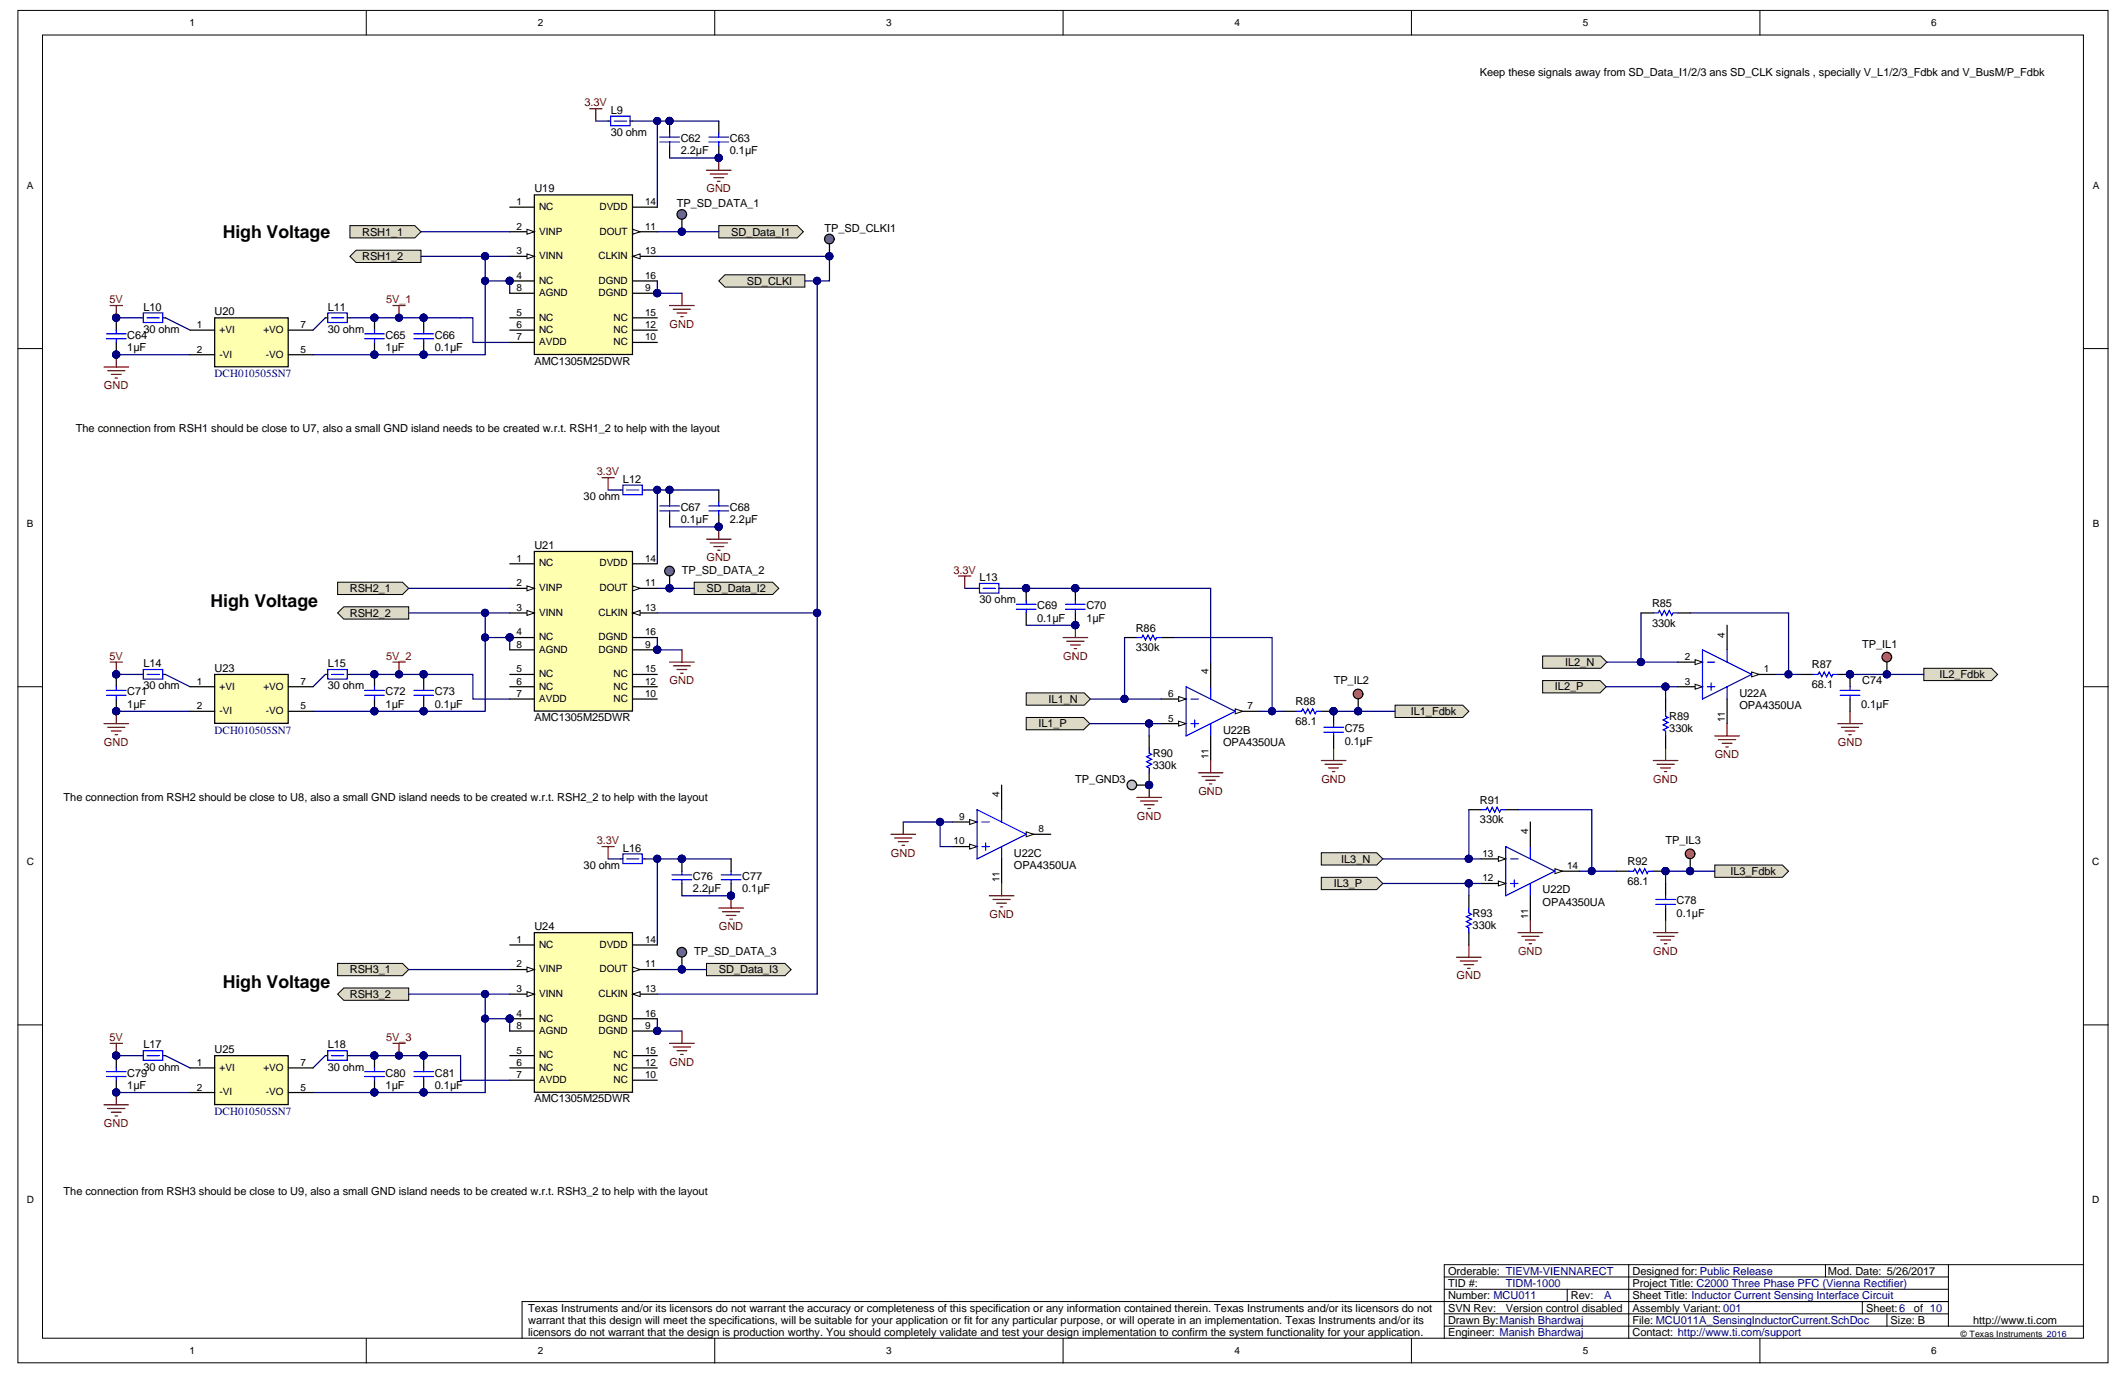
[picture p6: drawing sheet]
<svg xmlns="http://www.w3.org/2000/svg" width="432mm" height="279mm" viewBox="0 0 432 279" stroke-linecap="round" stroke-linejoin="round" font-family="sans-serif">
<defs><g id="words">
<g font-size="3.6">
<text x="45.2" y="48.3">High Voltage</text>
<text x="42.7" y="123.1">High Voltage</text>
<text x="45.2" y="200.5">High Voltage</text>
</g>
<g font-size="2.2">
<text x="300.3" y="15.4">Keep these signals away from SD_Data_I1/2/3 ans SD_CLK signals , specially V_L1/2/3_Fdbk and V_BusM/P_Fdbk</text>
<text x="123.9" y="23.1">L9</text>
<text x="123.9" y="27.6">30 ohm</text>
<text x="138.1" y="28.8">C62</text>
<text x="148.1" y="28.8">C63</text>
<text x="138.1" y="31.3">2.2µF</text>
<text x="148.1" y="31.3">0.1µF</text>
<text x="108.4" y="39.1">U19</text>
<text x="73.5" y="47.8">RSH1_1</text>
<text x="137.4" y="42.1">TP_SD_DATA_1</text>
<text x="148.4" y="47.8">SD_Data_I1</text>
<text x="167.3" y="47.1">TP_SD_CLKI1</text>
<text x="73.5" y="52.8">RSH1_2</text>
<text x="151.5" y="57.8">SD_CLKI</text>
<text x="29.1" y="63">L10</text>
<text x="43.5" y="64">U20</text>
<text x="66.5" y="63">L11</text>
<text x="25.8" y="71.3">1µF</text>
<text x="25.8" y="68.8">C64</text>
<text x="29.1" y="67.5">30 ohm</text>
<text x="66.5" y="67.5">30 ohm</text>
<text x="78.3" y="71.3">1µF</text>
<text x="78.3" y="68.8">C65</text>
<text x="88.2" y="71.3">0.1µF</text>
<text x="88.2" y="68.8">C66</text>
<text x="108.4" y="74">AMC1305M25DWR</text>
<text x="15.4" y="87.7">The connection from RSH1 should be close to U7, also a small GND island needs to be created w.r.t. RSH1_2 to help with the layout</text>
<text x="118.4" y="101.5">30 ohm</text>
<text x="126.4" y="98">L12</text>
<text x="138.1" y="106.2">0.1µF</text>
<text x="138.1" y="103.7">C67</text>
<text x="148.1" y="106.2">2.2µF</text>
<text x="148.1" y="103.7">C68</text>
<text x="108.4" y="111.5">U21</text>
<text x="138.4" y="116.4">TP_SD_DATA_2</text>
<text x="198.7" y="117.9">L13</text>
<text x="71" y="120.2">RSH2_1</text>
<text x="71" y="125.2">RSH2_2</text>
<text x="143.4" y="120.2">SD_Data_I2</text>
<text x="198.7" y="122.4">30 ohm</text>
<text x="210.5" y="123.7">C69</text>
<text x="220.4" y="123.7">C70</text>
<text x="335.2" y="123.2">R85</text>
<text x="210.5" y="126.2">0.1µF</text>
<text x="220.4" y="126.2">1µF</text>
<text x="230.5" y="128.2">R86</text>
<text x="335.2" y="127.2">330k</text>
<text x="377.9" y="131.4">TP_IL1</text>
<text x="29.1" y="135.4">L14</text>
<text x="43.5" y="136.4">U23</text>
<text x="66.5" y="135.4">L15</text>
<text x="230.5" y="132.2">330k</text>
<text x="317.6" y="135.1">IL2_N</text>
<text x="367.6" y="135.6">R87</text>
<text x="393.5" y="137.6">IL2_Fdbk</text>
<text x="25.8" y="143.6">1µF</text>
<text x="25.8" y="141.1">C71</text>
<text x="29.1" y="139.9">30 ohm</text>
<text x="66.5" y="139.9">30 ohm</text>
<text x="78.3" y="143.6">1µF</text>
<text x="78.3" y="141.1">C72</text>
<text x="88.2" y="143.6">0.1µF</text>
<text x="88.2" y="141.1">C73</text>
<text x="212.8" y="142.6">IL1_N</text>
<text x="262.9" y="143.1">R88</text>
<text x="270.6" y="138.9">TP_IL2</text>
<text x="315.5" y="140.1">IL2_P</text>
<text x="352.9" y="141.4">U22A</text>
<text x="352.9" y="143.9">OPA4350UA</text>
<text x="367.6" y="139.7">68.1</text>
<text x="377.6" y="143.6">0.1µF</text>
<text x="377.9" y="138.9">C74</text>
<text x="108.4" y="146.4">AMC1305M25DWR</text>
<text x="210.7" y="147.6">IL1_P</text>
<text x="248.2" y="148.9">U22B</text>
<text x="262.9" y="147.1">68.1</text>
<text x="272.9" y="148.6">C75</text>
<text x="286.3" y="145.1">IL1_Fdbk</text>
<text x="338.7" y="148.6">330k</text>
<text x="338.7" y="146.1">R89</text>
<text x="233.9" y="153.6">R90</text>
<text x="248.2" y="151.4">OPA4350UA</text>
<text x="272.9" y="151.1">0.1µF</text>
<text x="218.2" y="158.9">TP_GND3</text>
<text x="233.9" y="156.1">330k</text>
<text x="12.9" y="162.6">The connection from RSH2 should be close to U8, also a small GND island needs to be created w.r.t. RSH2_2 to help with the layout</text>
<text x="300.3" y="167.1">330k</text>
<text x="300.3" y="163.1">R91</text>
<text x="126.4" y="172.9">L16</text>
<text x="205.7" y="173.8">U22C</text>
<text x="338" y="171.3">TP_IL3</text>
<text x="118.4" y="176.3">30 ohm</text>
<text x="140.6" y="178.6">C76</text>
<text x="150.6" y="178.6">C77</text>
<text x="205.7" y="176.3">OPA4350UA</text>
<text x="272.1" y="175.1">IL3_N</text>
<text x="330.2" y="179.6">68.1</text>
<text x="330.2" y="175.6">R92</text>
<text x="351.1" y="177.6">IL3_Fdbk</text>
<text x="140.6" y="181.1">2.2µF</text>
<text x="150.6" y="181.1">0.1µF</text>
<text x="270.6" y="180.1">IL3_P</text>
<text x="313" y="181.3">U22D</text>
<text x="313" y="183.8">OPA4350UA</text>
<text x="340.2" y="183.6">C78</text>
<text x="108.4" y="188.8">U24</text>
<text x="298.8" y="188.5">330k</text>
<text x="298.8" y="186">R93</text>
<text x="340.2" y="186">0.1µF</text>
<text x="71" y="197.5">RSH3_1</text>
<text x="140.9" y="193.8">TP_SD_DATA_3</text>
<text x="145.9" y="197.5">SD_Data_I3</text>
<text x="71" y="202.5">RSH3_2</text>
<text x="29.1" y="212.8">L17</text>
<text x="43.5" y="213.7">U25</text>
<text x="66.5" y="212.8">L18</text>
<text x="25.8" y="221">1µF</text>
<text x="25.8" y="218.5">C79</text>
<text x="29.1" y="217.3">30 ohm</text>
<text x="66.5" y="217.3">30 ohm</text>
<text x="78.3" y="221">1µF</text>
<text x="78.3" y="218.5">C80</text>
<text x="88.2" y="221">0.1µF</text>
<text x="88.2" y="218.5">C81</text>
<text x="108.4" y="223.7">AMC1305M25DWR</text>
<text x="12.9" y="242.5">The connection from RSH3 should be close to U9, also a small GND island needs to be created w.r.t. RSH3_2 to help with the layout</text>
<text x="293.8" y="263.7">Number: MCU011</text>
<text x="293.8" y="261.2">TID #:</text>
<text x="293.8" y="258.7">Orderable: TIEVM-VIENNARECT</text>
<text x="318.8" y="263.7">Rev:</text>
<text x="331.2" y="263.7">Sheet Title: Inductor Current Sensing Interface Circuit</text>
<text x="331.2" y="261.2">Project Title: C2000 Three Phase PFC (Vienna Rectifier)</text>
<text x="331.2" y="258.7">Designed for: Public Release</text>
<text x="370.9" y="258.7">Mod. Date: 5/26/2017</text>
<text x="107.2" y="266.2">Texas Instruments and/or its licensors do not warrant the accuracy or completeness of this specification or any information contained therein. Texas Instruments and/or its licensors do not</text>
<text x="107.2" y="268.7">warrant that this design will meet the specifications, will be suitable for your application or fit for any particular purpose, or will operate in an implementation. Texas Instruments and/or its</text>
<text x="293.8" y="268.7">Drawn By:Manish Bhardwaj</text>
<text x="293.8" y="266.2">SVN Rev:</text>
<text x="305.5" y="266.2">Version control disabled</text>
<text x="331.2" y="268.7">File: MCU011A_SensingInductorCurrent.SchDoc</text>
<text x="331.2" y="266.2">Assembly Variant: 001</text>
<text x="378.6" y="266.2">Sheet:6</text>
<text x="383.6" y="268.7">Size: B</text>
<text x="388.4" y="266.2">of 10</text>
<text x="400.4" y="268.7">http://www.ti.com</text>
<text x="107.2" y="271.2">licensors do not warrant that the design is production worthy. You should completely validate and test your design implementation to confirm the system functionality for your application.</text>
<text x="293.8" y="271.2">Engineer: Manish Bhardwaj</text>
<text x="331.2" y="271.2">Contact: http://www.ti.com/support</text>
</g>
<g font-size="2.2" fill="#800000">
<text x="118.6" y="21.6">3.3V</text>
<text x="143.4" y="39.1">GND</text>
<text x="22.2" y="61.5">5V</text>
<text x="78.4" y="61.5">5V_1</text>
<text x="135.9" y="66.5">GND</text>
<text x="21.1" y="79">GND</text>
<text x="121.1" y="96.5">3.3V</text>
<text x="143.4" y="114">GND</text>
<text x="193.5" y="116.4">3.3V</text>
<text x="22.2" y="133.9">5V</text>
<text x="78.4" y="133.9">5V_2</text>
<text x="215.7" y="133.9">GND</text>
<text x="135.9" y="138.9">GND</text>
<text x="21.1" y="151.4">GND</text>
<text x="347.9" y="153.9">GND</text>
<text x="372.9" y="151.4">GND</text>
<text x="243.2" y="161.4">GND</text>
<text x="268.1" y="158.9">GND</text>
<text x="335.5" y="158.9">GND</text>
<text x="230.7" y="166.3">GND</text>
<text x="121.1" y="171.3">3.3V</text>
<text x="180.8" y="173.8">GND</text>
<text x="145.9" y="188.8">GND</text>
<text x="200.8" y="186.3">GND</text>
<text x="308" y="193.8">GND</text>
<text x="335.5" y="193.8">GND</text>
<text x="295.6" y="198.8">GND</text>
<text x="22.2" y="211.2">5V</text>
<text x="78.4" y="211.2">5V_3</text>
<text x="135.9" y="216.2">GND</text>
<text x="21.1" y="228.7">GND</text>
</g>
<g font-size="2.2" fill="#000080">
<text x="43.5" y="76.5">DCH010505SN7</text>
<text x="43.5" y="148.9">DCH010505SN7</text>
<text x="43.5" y="226.2">DCH010505SN7</text>
<text x="305.5" y="261.2">TIDM-1000</text>
<text x="325.5" y="263.7">A</text>
</g>
<g font-size="2">
<text x="38.4" y="5.3">1</text>
<text x="109.1" y="5.3">2</text>
<text x="179.8" y="5.3">3</text>
<text x="250.5" y="5.3">4</text>
<text x="321.2" y="5.3">5</text>
<text x="391.9" y="5.3">6</text>
<text x="5.5" y="38.3">A</text>
<text x="104.8" y="41.6">1</text>
<text x="130.9" y="41.6">14</text>
<text x="424.6" y="38.3">A</text>
<text x="104.8" y="46.6">2</text>
<text x="109.4" y="42.6">NC</text>
<text x="109.4" y="47.6">VINP</text>
<text x="121.7" y="47.6">DOUT</text>
<text x="121.7" y="42.6">DVDD</text>
<text x="130.9" y="46.6">11</text>
<text x="104.8" y="51.6">3</text>
<text x="109.4" y="52.6">VINN</text>
<text x="121.5" y="52.6">CLKIN</text>
<text x="130.9" y="51.6">13</text>
<text x="104.8" y="56.6">4</text>
<text x="104.8" y="59.1">8</text>
<text x="109.4" y="57.6">NC</text>
<text x="121.5" y="57.6">DGND</text>
<text x="130.9" y="59.1">9</text>
<text x="130.9" y="56.6">16</text>
<text x="104.8" y="64.1">5</text>
<text x="109.4" y="65.1">NC</text>
<text x="109.4" y="60.1">AGND</text>
<text x="121.5" y="60.1">DGND</text>
<text x="124.5" y="65.1">NC</text>
<text x="130.9" y="64.1">15</text>
<text x="40" y="66.6">1</text>
<text x="40" y="71.6">2</text>
<text x="44.6" y="67.6">+VI</text>
<text x="53.4" y="67.6">+VO</text>
<text x="61" y="71.6">5</text>
<text x="61" y="66.6">7</text>
<text x="104.8" y="66.6">6</text>
<text x="104.8" y="69.1">7</text>
<text x="109.4" y="67.6">NC</text>
<text x="109.4" y="70.1">AVDD</text>
<text x="124.5" y="70.1">NC</text>
<text x="124.5" y="67.6">NC</text>
<text x="130.9" y="69.1">10</text>
<text x="130.9" y="66.6">12</text>
<text x="44.6" y="72.6">-VI</text>
<text x="53.9" y="72.6">-VO</text>
<text x="5.5" y="106.9">B</text>
<text x="424.6" y="106.9">B</text>
<text x="104.8" y="114">1</text>
<text x="130.9" y="114">14</text>
<text x="104.8" y="119">2</text>
<text x="109.4" y="115">NC</text>
<text x="109.4" y="120">VINP</text>
<text x="121.7" y="120">DOUT</text>
<text x="121.7" y="115">DVDD</text>
<text x="130.9" y="119">11</text>
<text x="104.8" y="124">3</text>
<text x="109.4" y="125">VINN</text>
<text x="121.5" y="125">CLKIN</text>
<text x="130.9" y="124">13</text>
<text x="104.8" y="129">4</text>
<text x="104.8" y="131.5">8</text>
<text x="109.4" y="130">NC</text>
<text x="121.5" y="130">DGND</text>
<text x="130.9" y="131.5">9</text>
<text x="130.9" y="129">16</text>
<text x="350" y="129.4" transform="rotate(-90 350 129.4)">4</text>
<text x="104.8" y="136.4">5</text>
<text x="109.4" y="137.5">NC</text>
<text x="109.4" y="132.5">AGND</text>
<text x="121.5" y="132.5">DGND</text>
<text x="124.5" y="137.5">NC</text>
<text x="130.9" y="136.4">15</text>
<text x="245.2" y="136.9" transform="rotate(-90 245.2 136.9)">4</text>
<text x="341.9" y="134">2</text>
<text x="357.9" y="136.4">1</text>
<text x="40" y="138.9">1</text>
<text x="40" y="143.9">2</text>
<text x="44.6" y="140">+VI</text>
<text x="53.4" y="140">+VO</text>
<text x="61" y="143.9">5</text>
<text x="61" y="138.9">7</text>
<text x="104.8" y="138.9">6</text>
<text x="104.8" y="141.4">7</text>
<text x="109.4" y="140">NC</text>
<text x="109.4" y="142.5">AVDD</text>
<text x="124.5" y="142.5">NC</text>
<text x="124.5" y="140">NC</text>
<text x="130.9" y="141.4">10</text>
<text x="130.9" y="138.9">12</text>
<text x="237.1" y="141.4">6</text>
<text x="253.2" y="143.9">7</text>
<text x="341.9" y="138.9">3</text>
<text x="44.6" y="144.9">-VI</text>
<text x="53.9" y="144.9">-VO</text>
<text x="237.1" y="146.4">5</text>
<text x="350" y="146.6" transform="rotate(-90 350 146.6)">11</text>
<text x="245.2" y="154.1" transform="rotate(-90 245.2 154.1)">11</text>
<text x="202.8" y="161.8" transform="rotate(-90 202.8 161.8)">4</text>
<text x="194.6" y="166.4">9</text>
<text x="193.5" y="171.4">10</text>
<text x="210.7" y="168.9">8</text>
<text x="300.8" y="173.9">13</text>
<text x="310.1" y="169.3" transform="rotate(-90 310.1 169.3)">4</text>
<text x="5.4" y="175.5">C</text>
<text x="202.8" y="179" transform="rotate(-90 202.8 179)">11</text>
<text x="300.8" y="178.9">12</text>
<text x="318" y="176.4">14</text>
<text x="424.6" y="175.5">C</text>
<text x="104.8" y="191.3">1</text>
<text x="130.9" y="191.3">14</text>
<text x="310.1" y="186.5" transform="rotate(-90 310.1 186.5)">11</text>
<text x="104.8" y="196.3">2</text>
<text x="109.4" y="192.3">NC</text>
<text x="109.4" y="197.3">VINP</text>
<text x="121.7" y="197.3">DOUT</text>
<text x="121.7" y="192.3">DVDD</text>
<text x="130.9" y="196.3">11</text>
<text x="104.8" y="201.3">3</text>
<text x="109.4" y="202.3">VINN</text>
<text x="121.5" y="202.3">CLKIN</text>
<text x="130.9" y="201.3">13</text>
<text x="104.8" y="206.3">4</text>
<text x="104.8" y="208.8">8</text>
<text x="109.4" y="207.3">NC</text>
<text x="109.4" y="209.8">AGND</text>
<text x="121.5" y="209.8">DGND</text>
<text x="121.5" y="207.3">DGND</text>
<text x="130.9" y="208.8">9</text>
<text x="130.9" y="206.3">16</text>
<text x="104.8" y="213.8">5</text>
<text x="109.4" y="214.8">NC</text>
<text x="124.5" y="214.8">NC</text>
<text x="130.9" y="213.8">15</text>
<text x="40" y="216.3">1</text>
<text x="40" y="221.3">2</text>
<text x="44.6" y="217.3">+VI</text>
<text x="53.4" y="217.3">+VO</text>
<text x="61" y="221.3">5</text>
<text x="61" y="216.3">7</text>
<text x="104.8" y="216.3">6</text>
<text x="104.8" y="218.8">7</text>
<text x="109.4" y="217.3">NC</text>
<text x="109.4" y="219.8">AVDD</text>
<text x="124.5" y="219.8">NC</text>
<text x="124.5" y="217.3">NC</text>
<text x="130.9" y="218.8">10</text>
<text x="130.9" y="216.3">12</text>
<text x="44.6" y="222.3">-VI</text>
<text x="53.9" y="222.3">-VO</text>
<text x="5.4" y="244.1">D</text>
<text x="424.6" y="244.1">D</text>
<text x="38.4" y="274.8">1</text>
<text x="109.1" y="274.8">2</text>
<text x="179.8" y="274.8">3</text>
<text x="250.5" y="274.8">4</text>
<text x="321.2" y="274.8">5</text>
<text x="391.9" y="274.8">6</text>
</g>
<text font-size="1.8" x="397.8" y="271.3">© Texas Instruments 2016</text>
</g></defs>
<g fill="#fff" stroke="#000" stroke-width=".2">
<path d="M3.6 2.1h424.1v274.5h-424.1z"/>
<path d="M8.6 7.1h414.2v264.5h-414.2z"/>
</g>
<g fill="none" stroke="#000" stroke-width=".2">
<path d="M74.3 2.1v5M145 2.1v5M215.7 2.1v5M286.4 2.1v5M357.1 2.1v5M3.6 70.7h5M422.8 70.7h5M3.6 139.4h5M422.8 139.4h5M3.6 208h5M422.8 208h5M293.1 259.2h102.3"/>
<path d="M330.5 256.7h-37.4v14.9M370.4 256.7v2.5M395.4 256.7v12.4M422.8 256.7h-92.3v14.9M74.3 271.6v5M145 271.6v5M215.7 271.6v5M286.4 271.6v5M293.1 269.1h129.7M293.1 266.6h102.3M293.1 261.6h102.3M318 261.6v2.5"/>
<path d="M357.1 271.6v5M377.9 264.1v2.5M382.9 266.6v2.5M395.4 264.1h-289.5v7.5"/>
</g>
<path d="M235.7 146.9h5" fill="none" stroke="#000" stroke-width=".25"/>
<path d="M239.2 146.4l1.5 .5-1.5 .5z" fill="#fff"/>
<path d="M239.2 146.4l1.5 .5-1.5 .5z" fill="none" stroke="#000" stroke-width=".2"/>
<path d="M235.7 141.9h5" fill="none" stroke="#000" stroke-width=".25"/>
<path d="M239.2 141.4l1.5 .5-1.5 .5z" fill="#fff"/>
<path d="M239.2 141.4l1.5 .5-1.5 .5z" fill="none" stroke="#000" stroke-width=".2"/>
<path d="M250.6 144.4h5" fill="none" stroke="#000" stroke-width=".25"/>
<path d="M250.6 143.9l1.5 .5-1.5 .5z" fill="#fff"/>
<path d="M250.6 143.9l1.5 .5-1.5 .5z" fill="none" stroke="#000" stroke-width=".2"/>
<path d="M240.7 139.4l9.9 5-9.9 5zM245.7 139.4v2.5M241.7 141.9h1.5M241.7 146.9h1.5M242.4 146.1v1.5M245.7 146.9v2.5" fill="none" stroke="#00f" stroke-width=".25"/>
<path d="M245.7 134.4v5M245.7 149.4v4.9M300.5 179.3h5" fill="none" stroke="#000" stroke-width=".25"/>
<path d="M304 178.8l1.5 .5-1.5 .5z" fill="#fff"/>
<path d="M304 178.8l1.5 .5-1.5 .5z" fill="none" stroke="#000" stroke-width=".2"/>
<path d="M300.5 174.3h5" fill="none" stroke="#000" stroke-width=".25"/>
<path d="M304 173.8l1.5 .5-1.5 .5z" fill="#fff"/>
<path d="M304 173.8l1.5 .5-1.5 .5z" fill="none" stroke="#000" stroke-width=".2"/>
<path d="M315.5 176.8h5" fill="none" stroke="#000" stroke-width=".25"/>
<path d="M315.5 176.3l1.5 .5-1.5 .5z" fill="#fff"/>
<path d="M315.5 176.3l1.5 .5-1.5 .5z" fill="none" stroke="#000" stroke-width=".2"/>
<path d="M305.5 171.8l10 5-10 5zM306.5 174.3h1.5M306.5 179.3h1.5M307.3 178.5v1.5M310.5 171.8v2.5M310.5 179.3v2.5" fill="none" stroke="#00f" stroke-width=".25"/>
<path d="M355.4 136.9h5M310.5 166.8v5M310.5 181.8v5" fill="none" stroke="#000" stroke-width=".25"/>
<path d="M355.4 136.4l1.5 .5-1.5 .5z" fill="#fff"/>
<path d="M355.4 136.4l1.5 .5-1.5 .5z" fill="none" stroke="#000" stroke-width=".2"/>
<path d="M340.5 134.4h5" fill="none" stroke="#000" stroke-width=".25"/>
<path d="M344 133.9l1.5 .5-1.5 .5z" fill="#fff"/>
<path d="M344 133.9l1.5 .5-1.5 .5z" fill="none" stroke="#000" stroke-width=".2"/>
<path d="M340.5 139.4h5" fill="none" stroke="#000" stroke-width=".25"/>
<path d="M344 138.9l1.5 .5-1.5 .5z" fill="#fff"/>
<path d="M344 138.9l1.5 .5-1.5 .5z" fill="none" stroke="#000" stroke-width=".2"/>
<path d="M198.7 118.4h4v2h-4zM199.5 119.4h2.5M345.5 131.9l9.9 5-9.9 5zM346.5 134.4h1.5M346.5 139.4h1.5M347.2 138.6v1.5M350.4 131.9v2.5M350.4 139.4v2.5" fill="none" stroke="#00f" stroke-width=".25"/>
<path d="M198.3 119.4h.4M202.7 119.4h.5M350.4 126.9v5M350.4 141.9v5" fill="none" stroke="#000" stroke-width=".25"/>
<path d="M194.5 116.9h2.5M195.8 116.9v2.5M215.7 129.4h5M216.5 130.1h3.5M217.2 130.9h2M218 131.6h.5M218.2 126.9v2.5" fill="none" stroke="#800000" stroke-width=".25"/>
<circle cx="218.2" cy="126.9" r=".72" fill="#000080" stroke="#000080" stroke-width=".2"/>
<g fill="#dcd9c7" stroke="#000" stroke-width=".2">
<path d="M208.2 140.6h11.8l1.3 1.3-1.3 1.2h-11.8z" fill-rule="evenodd"/>
<path d="M208.2 145.6h11.7l1.2 1.3-1.2 1.2h-11.7z" fill-rule="evenodd"/>
</g>
<path d="M208.2 126.9h10M228.2 129.4v12.5M238.2 129.4h19.9v15h-2.5M233.2 146.9v2.5M258.1 144.4h2.5" fill="none" stroke="#000080" stroke-width=".25"/>
<g fill="#000080" stroke="#000080" stroke-width=".2">
<circle cx="218.2" cy="126.9" r=".72"/>
<circle cx="258.1" cy="144.3" r=".72"/>
<circle cx="233.2" cy="146.8" r=".72"/>
<circle cx="228.2" cy="141.8" r=".72"/>
<circle cx="233.2" cy="159.3" r=".72"/>
</g>
<g fill="none" stroke="#800000" stroke-width=".25">
<path d="M233.2 159.3v2.5M243.2 156.8h5M243.9 157.6h3.5M244.7 158.3h2M245.4 159.1h.5M245.7 154.3v2.5M268.1 154.3h5M268.9 155.1h3.5M269.6 155.8h2M270.4 156.6h.5M270.6 151.8v2.5M230.7 161.8h5"/>
<path d="M231.4 162.6h3.5M232.2 163.3h2M232.9 164.1h.5"/>
</g>
<path d="M283.1 143.1h13.7l1.3 1.3-1.3 1.2h-13.7z" fill-rule="evenodd" fill="#dcd9c7" stroke="#000" stroke-width=".2"/>
<path d="M270.6 144.4h12.5" fill="none" stroke="#000080" stroke-width=".25"/>
<g fill="#000080" stroke="#000080" stroke-width=".2">
<circle cx="270.6" cy="144.3" r=".72"/>
<circle cx="275.6" cy="144.3" r=".72"/>
</g>
<g fill="#dcd9c7" stroke="#000" stroke-width=".2">
<path d="M313 133.1h11.8l1.2 1.3-1.2 1.2h-11.8z" fill-rule="evenodd"/>
<path d="M313 138.1h11.7l1.2 1.3-1.2 1.2h-11.7z" fill-rule="evenodd"/>
</g>
<path d="M333 124.4v10M338 139.4v2.5M343 124.4h19.9v12.5h-2.5M362.9 136.9h2.5" fill="none" stroke="#000080" stroke-width=".25"/>
<g fill="#000080" stroke="#000080" stroke-width=".2">
<circle cx="333" cy="134.4" r=".72"/>
<circle cx="362.9" cy="136.8" r=".72"/>
<circle cx="337.9" cy="139.3" r=".72"/>
</g>
<g fill="none" stroke="#800000" stroke-width=".25">
<path d="M335.5 154.3h5M336.2 155.1h3.5M337 155.8h2M337.7 156.6h.5M338 151.8v2.5M348 149.4h4.9M348.7 150.1h3.5M349.5 150.8h1.9M350.2 151.6h.5M350.4 146.9v2.5M372.9 146.9h5M373.7 147.6h3.4"/>
<path d="M374.4 148.4h2M375.1 149.1h.5M375.4 144.4v2.5"/>
</g>
<path d="M390.4 135.6h13.7l1.2 1.3-1.2 1.2h-13.7z" fill-rule="evenodd" fill="#dcd9c7" stroke="#000" stroke-width=".2"/>
<path d="M375.4 136.9h15" fill="none" stroke="#000080" stroke-width=".25"/>
<g fill="#000080" stroke="#000080" stroke-width=".2">
<circle cx="375.4" cy="136.8" r=".72"/>
<circle cx="382.9" cy="136.8" r=".72"/>
</g>
<g fill="#dcd9c7" stroke="#000" stroke-width=".2">
<path d="M268.1 173.1h11.2l1.3 1.2-1.3 1.3h-11.2z" fill-rule="evenodd"/>
<path d="M268.1 178h11.2l1.3 1.3-1.3 1.2h-11.2z" fill-rule="evenodd"/>
<path d="M348 175.6h13.7l1.2 1.2-1.2 1.2h-13.7z" fill-rule="evenodd"/>
</g>
<path d="M298.1 164.3v10M298.1 179.3v2.5M308 164.3h15v12.5h-2.5M323 176.8h5M348 176.8h-10v2.5" fill="none" stroke="#000080" stroke-width=".25"/>
<g fill="#000080" stroke="#000080" stroke-width=".2">
<circle cx="298" cy="174.3" r=".72"/>
<circle cx="298" cy="179.3" r=".72"/>
<circle cx="323" cy="176.8" r=".72"/>
<circle cx="337.9" cy="176.8" r=".72"/>
<circle cx="342.9" cy="176.8" r=".72"/>
</g>
<path d="M308 189.3h5M308.8 190h3.5M309.5 190.8h2M310.3 191.5h.5M310.5 186.8v2.5M335.5 189.3h5M336.2 190h3.5M337 190.8h2M337.7 191.5h.5M338 186.8v2.5" fill="none" stroke="#800000" stroke-width=".25"/>
<path d="M208.2 169.3h5" fill="none" stroke="#000" stroke-width=".25"/>
<path d="M208.2 168.8l1.5 .5-1.5 .5z" fill="#fff"/>
<path d="M208.2 168.8l1.5 .5-1.5 .5z" fill="none" stroke="#000" stroke-width=".2"/>
<path d="M193.3 166.8h5" fill="none" stroke="#000" stroke-width=".25"/>
<path d="M196.8 166.3l1.5 .5-1.5 .5z" fill="#fff"/>
<path d="M196.8 166.3l1.5 .5-1.5 .5z" fill="none" stroke="#000" stroke-width=".2"/>
<path d="M193.3 171.8h5" fill="none" stroke="#000" stroke-width=".25"/>
<path d="M196.8 171.3l1.5 .5-1.5 .5z" fill="#fff"/>
<path d="M196.8 171.3l1.5 .5-1.5 .5z" fill="none" stroke="#000" stroke-width=".2"/>
<g fill="none" stroke="#00f" stroke-width=".25">
<path d="M143.9 28.8h4M143.9 27.8h4M145.9 27.1v.7M145.9 28.8v.8M21.6 67.7h4M21.6 68.7h4M23.6 67v.7M23.6 68.7v.8M29.1 63.5h3.9v2h-3.9zM29.8 64.5h2.5M66.5 63.5h4v2h-4zM67.3 64.5h2.5"/>
<path d="M74 67.7h4M74 68.7h4M76 67v.7M76 68.7v.8M198.3 164.3l9.9 5-9.9 5zM199.2 166.8h1.5M199.2 171.8h1.5M200 171.1v1.5M203.2 164.3v2.5M203.2 171.8v2.5"/>
</g>
<path d="M145.9 24.6v2.5M145.9 29.6v2.5M23.6 64.5v2.5M23.6 69.5v2.5M28.6 64.5h.5M33.1 64.5h.5M66 64.5h.5M70.5 64.5h.5M76 64.5v2.5M76 69.5v2.5M203.2 159.3v5M203.2 174.3v5" fill="none" stroke="#000" stroke-width=".25"/>
<g fill="none" stroke="#800000" stroke-width=".25">
<path d="M119.7 22.1h2.5M120.9 22.1v2.5M143.4 34.6h4.9M144.1 35.3h3.5M144.9 36.1h2M145.6 36.8h.5M145.9 32.1v2.5M138.4 59.5v2.5M21.1 74.5h5M21.8 75.2h3.5M22.3 62h2.5M22.6 76h2"/>
<path d="M23.3 76.7h.5M23.6 62v2.5M23.6 72v2.5M135.9 62h5M136.6 62.8h3.5M137.4 63.5h2M138.1 64.3h.5M180.8 169.3h5M181.5 170.1h3.5M182.3 170.8h2M183 171.6h.5M183.3 166.8v2.5"/>
<path d="M203.2 179.3v2.5M200.7 181.8h5M201.5 182.5h3.5M202.2 183.3h2M203 184h.5M295.6 194.3h4.9M296.3 195h3.5M297.1 195.8h2M297.8 196.5h.5M298.1 191.8v2.5"/>
</g>
<path d="M23.6 72h15M23.6 64.5h5M33.6 64.5l5 2.5M63.5 72h12.5M66 64.5l-2.5 2.5M71 64.5h5M195.8 119.4h2.5M203.2 119.4h42.5v15M183.3 166.8h10M190.8 166.8v5h2.5" fill="none" stroke="#000080" stroke-width=".25"/>
<g fill="#000080" stroke="#000080" stroke-width=".2">
<circle cx="190.7" cy="166.8" r=".72"/>
<circle cx="208.2" cy="119.4" r=".72"/>
<circle cx="218.2" cy="119.4" r=".72"/>
<circle cx="145.8" cy="32" r=".72"/>
<circle cx="76" cy="64.5" r=".72"/>
<circle cx="76" cy="72" r=".72"/>
<circle cx="23.6" cy="64.5" r=".72"/>
<circle cx="23.6" cy="72" r=".72"/>
</g>
<g fill="#dcd9c7" stroke="#000" stroke-width=".2">
<path d="M71 45.8h13.2l1.2 1.2-1.2 1.3h-13.2z" fill-rule="evenodd"/>
<path d="M72.2 50.8h13.2v2.5h-13.2l-1.2-1.3z" fill-rule="evenodd"/>
</g>
<path d="M86 64.5v2.5M86 69.5v2.5" fill="none" stroke="#000" stroke-width=".25"/>
<g fill="#000080" stroke="#000080" stroke-width=".2">
<circle cx="85.9" cy="64.5" r=".72"/>
<circle cx="85.9" cy="72" r=".72"/>
</g>
<path d="M84 67.7h4M84 68.7h4M86 67v.7M86 68.7v.8" fill="none" stroke="#00f" stroke-width=".25"/>
<path d="M145.9 45.8h15.9l1.2 1.2-1.2 1.3h-15.9z" fill-rule="evenodd" fill="#dcd9c7" stroke="#000" stroke-width=".2"/>
<path d="M133.4 47h12.5" fill="none" stroke="#000080" stroke-width=".25"/>
<circle cx="138.3" cy="47" r=".72" fill="#000080" stroke="#000080" stroke-width=".2"/>
<path d="M147.1 55.8h16.2v2.5h-16.2l-1.2-1.3z" fill-rule="evenodd" fill="#dcd9c7" stroke="#000" stroke-width=".2"/>
<path d="M123.4 24.6h.5M127.9 24.6h.5M135.9 99.4v2.5M135.9 104.4v2.5M23.6 136.9v2.5M28.6 136.9h.5M33.1 136.9h.5M66 136.9h.5M70.5 136.9h.5M76 136.9v2.5M23.6 141.9v2.5M76 141.9v2.5" fill="none" stroke="#000" stroke-width=".25"/>
<g fill="none" stroke="#00f" stroke-width=".25">
<path d="M123.9 23.6h3.9v1.9h-3.9zM124.6 24.6h2.5M133.9 103.7h4M133.9 102.7h4M135.9 101.9v.8M135.9 103.7v.7M23.6 139.4v.7M29.1 135.9h3.9v1.9h-3.9zM29.8 136.9h2.5M66.5 135.9h4v1.9h-4zM67.3 136.9h2.5M76 139.4v.7"/>
<path d="M21.6 140.1h4M21.6 141.1h4M23.6 141.1v.8M74 140.1h4M74 141.1h4M76 141.1v.8"/>
</g>
<g fill="none" stroke="#800000" stroke-width=".25">
<path d="M122.2 96.9h2.4M123.4 96.9v2.5M143.4 109.4h4.9M144.1 110.2h3.5M144.9 110.9h2M145.6 111.7h.5M145.9 106.9v2.5M22.3 134.4h2.5M23.6 134.4v2.5M135.9 134.4h5M136.6 135.1h3.5M137.4 135.9h2"/>
<path d="M138.1 136.6h.5M138.4 131.9v2.5M21.1 146.9h5M21.8 147.6h3.5M22.6 148.4h2M23.3 149.1h.5M23.6 144.4v2.5"/>
</g>
<g fill="#000080" stroke="#000080" stroke-width=".2">
<circle cx="135.8" cy="99.4" r=".72"/>
<circle cx="145.8" cy="106.9" r=".72"/>
<circle cx="133.4" cy="99.4" r=".72"/>
<circle cx="76" cy="136.8" r=".72"/>
<circle cx="76" cy="144.3" r=".72"/>
<circle cx="23.6" cy="136.8" r=".72"/>
<circle cx="23.6" cy="144.3" r=".72"/>
</g>
<path d="M145.9 99.4h-12.5v15M33.6 136.9l5 2.5M66 136.9l-2.5 2.5M71 136.9h5M23.6 144.4h15M63.5 144.4h12.5" fill="none" stroke="#000080" stroke-width=".25"/>
<g fill="#dcd9c7" stroke="#000" stroke-width=".2">
<path d="M68.5 118.2h13.2l1.2 1.2-1.2 1.3h-13.2z" fill-rule="evenodd"/>
<path d="M69.8 123.1h13.1v2.5h-13.1l-1.3-1.2z" fill-rule="evenodd"/>
</g>
<path d="M86 136.9v2.5M86 141.9v2.5" fill="none" stroke="#000" stroke-width=".25"/>
<g fill="#000080" stroke="#000080" stroke-width=".2">
<circle cx="85.9" cy="136.8" r=".72"/>
<circle cx="85.9" cy="144.3" r=".72"/>
</g>
<path d="M86 139.4v.7M84 140.1h4M84 141.1h4M86 141.1v.8" fill="none" stroke="#00f" stroke-width=".25"/>
<path d="M140.9 118.2h15.9l1.2 1.2-1.2 1.3h-15.9z" fill-rule="evenodd" fill="#dcd9c7" stroke="#000" stroke-width=".2"/>
<path d="M123.4 99.4h2.5M133.4 119.4h7.5M23.6 214.2h5M33.6 214.2l5 2.5M66 214.2l-2.5 2.5M71 214.2h5M23.6 221.7h15M63.5 221.7h12.5" fill="none" stroke="#000080" stroke-width=".25"/>
<g fill="#000080" stroke="#000080" stroke-width=".2">
<circle cx="135.8" cy="119.4" r=".72"/>
<circle cx="148.3" cy="181.8" r=".72"/>
<circle cx="76" cy="214.2" r=".72"/>
<circle cx="76" cy="221.7" r=".72"/>
<circle cx="23.6" cy="214.2" r=".72"/>
<circle cx="23.6" cy="221.7" r=".72"/>
</g>
<path d="M125.9 99.4h.5M130.4 99.4h.5M148.3 174.3v2.5M148.3 179.3v2.5M23.6 214.2v2.5M23.6 219.2v2.5M28.6 214.2h.5M33.1 214.2h.5M66 214.2h.5M70.5 214.2h.5M76 214.2v2.5M76 219.2v2.5" fill="none" stroke="#000" stroke-width=".25"/>
<g fill="none" stroke="#00f" stroke-width=".25">
<path d="M126.4 98.4h3.9v2h-3.9zM127.1 99.4h2.5M146.4 178.5h3.9M146.4 177.6h3.9M148.3 176.8v.8M148.3 178.5v.8M21.6 217.5h4M21.6 218.5h4M23.6 216.7v.8M23.6 218.5v.7M29.1 213.2h3.9v2h-3.9zM29.8 214.2h2.5"/>
<path d="M66.5 213.2h4v2h-4zM67.3 214.2h2.5M74 217.5h4M74 218.5h4M76 216.7v.8M76 218.5v.7"/>
</g>
<g fill="none" stroke="#800000" stroke-width=".25">
<path d="M122.2 171.8h2.4M123.4 171.8v2.5M145.9 184.3h4.9M146.6 185h3.5M147.4 185.8h1.9M148.1 186.5h.5M148.3 181.8v2.5M22.3 211.7h2.5M23.6 211.7v2.5M135.9 211.7h5M136.6 212.5h3.5M137.4 213.2h2"/>
<path d="M138.1 214h.5M138.4 209.2v2.5M21.1 224.2h5M21.8 225h3.5M22.6 225.7h2M23.3 226.5h.5M23.6 221.7v2.5"/>
</g>
<g fill="#dcd9c7" stroke="#000" stroke-width=".2">
<path d="M68.5 195.5h13.2l1.2 1.3-1.2 1.2h-13.2z" fill-rule="evenodd"/>
<path d="M69.8 200.5h13.1v2.5h-13.1l-1.3-1.2z" fill-rule="evenodd"/>
</g>
<path d="M86 214.2v2.5M86 219.2v2.5" fill="none" stroke="#000" stroke-width=".25"/>
<g fill="#000080" stroke="#000080" stroke-width=".2">
<circle cx="85.9" cy="214.2" r=".72"/>
<circle cx="85.9" cy="221.7" r=".72"/>
</g>
<path d="M84 217.5h4M84 218.5h4M86 216.7v.8M86 218.5v.7" fill="none" stroke="#00f" stroke-width=".25"/>
<path d="M143.4 195.5h15.9l1.2 1.3-1.2 1.2h-15.9z" fill-rule="evenodd" fill="#dcd9c7" stroke="#000" stroke-width=".2"/>
<g fill="none" stroke="#000080" stroke-width=".25">
<path d="M120.9 24.6h2.5M128.4 24.6h5M135.9 32.1h10M145.9 24.6h-12.5v17.4M85.4 47h18M85.4 52h18M98.4 52v5h5v2.5M98.4 57v15h-22.4M133.4 52h34.9v5h-2.5v67.4M133.4 57v2.5h5M76 64.5h20v5h7.4M130.9 99.4h2.5"/>
<path d="M82.9 119.4h20.5M135.9 106.9h10M76 136.9h20v5h7.4M82.9 124.4h20.5M98.4 124.4v20h-22.4M98.4 129.4h5v2.5M133.4 124.4h32.4M133.4 129.4v2.5h5M165.8 124.4v77.4h-32.4M123.4 174.3h2.5M130.9 174.3h2.5v17.5M133.4 174.3h14.9"/>
<path d="M82.9 196.8h20.5M133.4 196.8h10M138.4 181.8h9.9M76 214.2h17.5v5h9.9M82.9 201.8h20.5M98.4 201.8v19.9h-22.4M98.4 206.7h5v2.5M133.4 206.7v2.5h5"/>
</g>
<g fill="#000080" stroke="#000080" stroke-width=".2">
<circle cx="138.3" cy="196.7" r=".72"/>
<circle cx="165.8" cy="124.4" r=".72"/>
<circle cx="168.3" cy="52" r=".72"/>
<circle cx="165.8" cy="57" r=".72"/>
<circle cx="135.8" cy="24.5" r=".72"/>
<circle cx="145.8" cy="106.9" r=".72"/>
<circle cx="138.3" cy="174.3" r=".72"/>
<circle cx="133.4" cy="59.5" r=".72"/>
<circle cx="103.4" cy="57" r=".72"/>
<circle cx="76" cy="64.5" r=".72"/>
<circle cx="81" cy="64.5" r=".72"/>
<circle cx="85.9" cy="64.5" r=".72"/>
<circle cx="76" cy="72" r=".72"/>
<circle cx="85.9" cy="72" r=".72"/>
<circle cx="98.4" cy="57" r=".72"/>
<circle cx="98.4" cy="52" r=".72"/>
<circle cx="133.4" cy="24.5" r=".72"/>
<circle cx="145.8" cy="32" r=".72"/>
<circle cx="76" cy="136.8" r=".72"/>
<circle cx="81" cy="136.8" r=".72"/>
<circle cx="85.9" cy="136.8" r=".72"/>
<circle cx="76" cy="144.3" r=".72"/>
<circle cx="85.9" cy="144.3" r=".72"/>
<circle cx="98.4" cy="124.4" r=".72"/>
<circle cx="98.4" cy="129.4" r=".72"/>
<circle cx="103.4" cy="129.4" r=".72"/>
<circle cx="133.4" cy="131.9" r=".72"/>
<circle cx="133.4" cy="99.4" r=".72"/>
<circle cx="133.4" cy="174.3" r=".72"/>
<circle cx="148.3" cy="181.8" r=".72"/>
<circle cx="133.4" cy="209.2" r=".72"/>
<circle cx="76" cy="214.2" r=".72"/>
<circle cx="81" cy="214.2" r=".72"/>
<circle cx="85.9" cy="214.2" r=".72"/>
<circle cx="76" cy="221.7" r=".72"/>
<circle cx="85.9" cy="221.7" r=".72"/>
<circle cx="98.4" cy="201.7" r=".72"/>
<circle cx="98.4" cy="206.7" r=".72"/>
<circle cx="103.4" cy="206.7" r=".72"/>
</g>
<path d="M135.9 24.6v2.5M135.9 29.6v2.5M145.9 99.4v2.5M145.9 104.4v2.5M125.9 174.3h.5M130.4 174.3h.5M138.4 174.3v2.5M138.4 179.3v2.5" fill="none" stroke="#000" stroke-width=".25"/>
<g fill="none" stroke="#00f" stroke-width=".25">
<path d="M133.9 27.8h4M133.9 28.8h4M135.9 27.1v.7M135.9 28.8v.8M143.9 102.7h4M143.9 103.7h4M145.9 101.9v.8M145.9 103.7v.7M126.4 173.3h3.9v2h-3.9zM127.1 174.3h2.5M136.4 177.6h4M136.4 178.5h4"/>
<path d="M138.4 176.8v.8M138.4 178.5v.8"/>
</g>
<path d="M43.6 64.5h14.9v9.9h-14.9z" fill="#ffffb0" stroke="#000" stroke-width=".25"/>
<path d="M38.6 67h5M38.6 72h5M58.5 67h5M58.5 72h5" fill="none" stroke="#000" stroke-width=".25"/>
<path d="M23.6 136.9h5M325.9 139.4h14.6M326 134.4h14.5M221.1 146.9h14.6M221.3 141.9h14.4" fill="none" stroke="#000080" stroke-width=".25"/>
<g fill="#000080" stroke="#000080" stroke-width=".2">
<circle cx="228.2" cy="141.8" r=".72"/>
<circle cx="233.2" cy="146.8" r=".72"/>
<circle cx="333" cy="134.4" r=".72"/>
<circle cx="337.9" cy="139.3" r=".72"/>
<circle cx="23.6" cy="136.8" r=".72"/>
</g>
<path d="M43.6 136.9h14.9v9.9h-14.9z" fill="#ffffb0" stroke="#000" stroke-width=".25"/>
<path d="M38.6 139.4h5M58.5 139.4h5M38.6 144.4h5M58.5 144.4h5" fill="none" stroke="#000" stroke-width=".25"/>
<path d="M43.6 214.2h14.9v10h-14.9z" fill="#ffffb0" stroke="#000" stroke-width=".25"/>
<g fill="none" stroke="#000" stroke-width=".25">
<path d="M218.2 119.4v2.5M218.2 124.4v2.5M228.2 129.4h2.5M235.7 129.4h2.5M333 124.4h2.5M340.5 124.4h2.5M233.2 149.4v2.4M233.2 156.8v2.5M338 141.9v2.5M338 149.4v2.4M298.1 164.3h2.4M305.5 164.3h2.5"/>
<path d="M298.1 181.8v2.5M298.1 189.3v2.5M38.6 216.7h5M58.5 216.7h5M38.6 221.7h5M58.5 221.7h5"/>
</g>
<path d="M216.2 122.6h4M216.2 123.6h4M218.2 121.9v.7M218.2 123.6v.8M230.7 129.4h1l.2-.5 .5 1 .5-1 .5 1 .5-1 .5 1 .3-.5h1M335.5 124.4h1l.2-.5 .5 1 .5-1 .5 1 .5-1 .5 1 .3-.5h1M233.2 151.8v1l.5 .3-1 .5 1 .5-1 .5 1 .5-1 .5 .5 .2v1M338 144.4v1l.5 .2-1 .5 1 .5-1 .5 1 .5-1 .5 .5 .3v1M300.5 164.3h1l.3-.5 .5 1 .5-1 .5 1 .5-1 .5 1 .2-.5h1M298.1 184.3v1l.5 .2-1 .5 1 .5-1 .5 1 .5-1 .5 .5 .3v1" fill="none" stroke="#00f" stroke-width=".25"/>
<g fill="#000080" stroke="#000080" stroke-width=".2">
<circle cx="233.2" cy="159.3" r=".72"/>
<circle cx="218.2" cy="119.4" r=".72"/>
<circle cx="218.2" cy="126.9" r=".72"/>
</g>
<circle cx="275.6" cy="140.8" r=".97" fill="#fd8300" stroke="#000" stroke-width=".25"/>
<path d="M275.6 141.9v2.5" fill="none" stroke="#000" stroke-width=".25"/>
<circle cx="275.6" cy="144.3" r=".72" fill="#000080" stroke="#000080" stroke-width=".2"/>
<circle cx="382.9" cy="133.4" r=".97" fill="#fd8300" stroke="#000" stroke-width=".25"/>
<path d="M382.9 134.4v2.5" fill="none" stroke="#000" stroke-width=".25"/>
<circle cx="382.9" cy="136.8" r=".72" fill="#000080" stroke="#000080" stroke-width=".2"/>
<circle cx="342.9" cy="173.3" r=".97" fill="#fd8300" stroke="#000" stroke-width=".25"/>
<path d="M343 174.3v2.5" fill="none" stroke="#000" stroke-width=".25"/>
<circle cx="342.9" cy="176.8" r=".72" fill="#000080" stroke="#000080" stroke-width=".2"/>
<circle cx="168.3" cy="48.5" r=".97" fill="#8c5691" stroke="#000" stroke-width=".25"/>
<path d="M168.3 49.5v2.5" fill="none" stroke="#000" stroke-width=".25"/>
<circle cx="168.3" cy="52" r=".72" fill="#000080" stroke="#000080" stroke-width=".2"/>
<circle cx="138.3" cy="43.5" r=".97" fill="#8c5691" stroke="#000" stroke-width=".25"/>
<path d="M138.4 44.5v2.5" fill="none" stroke="#000" stroke-width=".25"/>
<circle cx="138.3" cy="47" r=".72" fill="#000080" stroke="#000080" stroke-width=".2"/>
<circle cx="135.8" cy="115.9" r=".97" fill="#8c5691" stroke="#000" stroke-width=".25"/>
<path d="M135.9 116.9v2.5" fill="none" stroke="#000" stroke-width=".25"/>
<circle cx="135.8" cy="119.4" r=".72" fill="#000080" stroke="#000080" stroke-width=".2"/>
<circle cx="138.3" cy="193.2" r=".97" fill="#8c5691" stroke="#000" stroke-width=".25"/>
<path d="M138.4 194.3v2.5" fill="none" stroke="#000" stroke-width=".25"/>
<circle cx="138.3" cy="196.7" r=".72" fill="#000080" stroke="#000080" stroke-width=".2"/>
<circle cx="229.7" cy="159.3" r=".97" fill="#c0c0c0" stroke="#000" stroke-width=".25"/>
<path d="M208.2 119.4v2.5M208.2 124.4v2.5M375.4 136.9v2.5M230.7 159.3h2.5M270.6 144.4v2.5M270.6 149.4v2.4M375.4 141.9v2.5M338 179.3v2.5M338 184.3v2.5" fill="none" stroke="#000" stroke-width=".25"/>
<g fill="#000080" stroke="#000080" stroke-width=".2">
<circle cx="233.2" cy="159.3" r=".72"/>
<circle cx="208.2" cy="119.4" r=".72"/>
<circle cx="270.6" cy="144.3" r=".72"/>
<circle cx="375.4" cy="136.8" r=".72"/>
<circle cx="298" cy="174.3" r=".72"/>
<circle cx="298" cy="179.3" r=".72"/>
</g>
<g fill="none" stroke="#00f" stroke-width=".25">
<path d="M206.2 123.6h4M206.2 122.6h4M208.2 121.9v.7M208.2 123.6v.8M375.4 139.4v.7M268.6 148.6h4M268.6 147.6h4M270.6 146.9v.7M270.6 148.6v.8M373.4 141.1h4M373.4 140.1h4M375.4 141.1v.8"/>
<path d="M336 183.5h4M336 182.5h4M338 181.8v.7M338 183.5v.8"/>
</g>
<path d="M280.6 174.3h19.9M280.6 179.3h19.9" fill="none" stroke="#000080" stroke-width=".25"/>
<path d="M108.4 39.5h19.9v32.4h-19.9z" fill="#ffffb0" stroke="#000" stroke-width=".25"/>
<path d="M103.4 42h5M103.4 47h5" fill="none" stroke="#000" stroke-width=".25"/>
<path d="M106.9 46.5l1.5 .5-1.5 .5z" fill="#fff"/>
<path d="M106.9 46.5l1.5 .5-1.5 .5z" fill="none" stroke="#000" stroke-width=".2"/>
<path d="M103.4 52h5" fill="none" stroke="#000" stroke-width=".25"/>
<path d="M106.9 51.5l1.5 .5-1.5 .5z" fill="#fff"/>
<path d="M106.9 51.5l1.5 .5-1.5 .5z" fill="none" stroke="#000" stroke-width=".2"/>
<path d="M103.4 57h5M103.4 59.5h5M128.4 59.5h5M128.4 47h5M103.4 64.5h5M103.4 67h5M103.4 69.5h5M128.4 69.5h5" fill="none" stroke="#000" stroke-width=".25"/>
<g fill="#000080" stroke="#000080" stroke-width=".2">
<circle cx="103.4" cy="57" r=".72"/>
<circle cx="133.4" cy="59.5" r=".72"/>
</g>
<path d="M128.4 46.5l1.5 .5-1.5 .5z" fill="#fff"/>
<path d="M128.4 46.5l1.5 .5-1.5 .5z" fill="none" stroke="#000" stroke-width=".2"/>
<path d="M128.4 52h5M128.4 67h5" fill="none" stroke="#000" stroke-width=".25"/>
<path d="M128.4 52l1.5-.5v1z" fill="#fff"/>
<path d="M128.4 52l1.5-.5v1z" fill="none" stroke="#000" stroke-width=".2"/>
<path d="M128.4 42h5M128.4 57h5M128.4 64.5h5" fill="none" stroke="#000" stroke-width=".25"/>
<g fill="#000080" stroke="#000080" stroke-width=".2">
<circle cx="103.4" cy="57" r=".72"/>
<circle cx="133.4" cy="59.5" r=".72"/>
</g>
<path d="M108.4 111.9h19.9v32.4h-19.9z" fill="#ffffb0" stroke="#000" stroke-width=".25"/>
<path d="M103.4 114.4h5M103.4 119.4h5" fill="none" stroke="#000" stroke-width=".25"/>
<path d="M106.9 118.9l1.5 .5-1.5 .5z" fill="#fff"/>
<path d="M106.9 118.9l1.5 .5-1.5 .5z" fill="none" stroke="#000" stroke-width=".2"/>
<path d="M103.4 124.4h5" fill="none" stroke="#000" stroke-width=".25"/>
<path d="M106.9 123.9l1.5 .5-1.5 .5z" fill="#fff"/>
<path d="M106.9 123.9l1.5 .5-1.5 .5z" fill="none" stroke="#000" stroke-width=".2"/>
<path d="M128.4 119.4h5M103.4 129.4h5M103.4 136.9h5M103.4 139.4h5M103.4 131.9h5M128.4 131.9h5M103.4 141.9h5M128.4 141.9h5" fill="none" stroke="#000" stroke-width=".25"/>
<g fill="#000080" stroke="#000080" stroke-width=".2">
<circle cx="103.4" cy="129.4" r=".72"/>
<circle cx="133.4" cy="131.9" r=".72"/>
</g>
<path d="M128.4 118.9l1.5 .5-1.5 .5z" fill="#fff"/>
<path d="M128.4 118.9l1.5 .5-1.5 .5z" fill="none" stroke="#000" stroke-width=".2"/>
<path d="M128.4 139.4h5M128.4 124.4h5" fill="none" stroke="#000" stroke-width=".25"/>
<path d="M128.4 124.4l1.5-.5v1z" fill="#fff"/>
<path d="M128.4 124.4l1.5-.5v1z" fill="none" stroke="#000" stroke-width=".2"/>
<path d="M128.4 114.4h5M128.4 136.9h5M128.4 129.4h5" fill="none" stroke="#000" stroke-width=".25"/>
<g fill="#000080" stroke="#000080" stroke-width=".2">
<circle cx="103.4" cy="129.4" r=".72"/>
<circle cx="133.4" cy="131.9" r=".72"/>
</g>
<path d="M108.4 189.3h19.9v32.4h-19.9z" fill="#ffffb0" stroke="#000" stroke-width=".25"/>
<path d="M103.4 191.8h5M103.4 196.8h5" fill="none" stroke="#000" stroke-width=".25"/>
<path d="M106.9 196.3l1.5 .5-1.5 .5z" fill="#fff"/>
<path d="M106.9 196.3l1.5 .5-1.5 .5z" fill="none" stroke="#000" stroke-width=".2"/>
<path d="M103.4 201.8h5" fill="none" stroke="#000" stroke-width=".25"/>
<path d="M106.9 201.3l1.5 .5-1.5 .5z" fill="#fff"/>
<path d="M106.9 201.3l1.5 .5-1.5 .5z" fill="none" stroke="#000" stroke-width=".2"/>
<path d="M128.4 196.8h5M103.4 206.7h5M103.4 214.2h5M103.4 216.7h5M103.4 219.2h5M103.4 209.2h5M128.4 219.2h5M128.4 209.2h5" fill="none" stroke="#000" stroke-width=".25"/>
<g fill="#000080" stroke="#000080" stroke-width=".2">
<circle cx="103.4" cy="206.7" r=".72"/>
<circle cx="133.4" cy="209.2" r=".72"/>
</g>
<path d="M128.4 196.3l1.5 .5-1.5 .5z" fill="#fff"/>
<path d="M128.4 196.3l1.5 .5-1.5 .5z" fill="none" stroke="#000" stroke-width=".2"/>
<path d="M128.4 216.7h5M128.4 201.8h5" fill="none" stroke="#000" stroke-width=".25"/>
<path d="M128.4 201.8l1.5-.5v1z" fill="#fff"/>
<path d="M128.4 201.8l1.5-.5v1z" fill="none" stroke="#000" stroke-width=".2"/>
<path d="M365.4 136.9h2.5M372.9 136.9h2.5M260.6 144.4h2.5M268.1 144.4h2.5M328 176.8h2.5M335.5 176.8h2.5M128.4 191.8h5M128.4 214.2h5M128.4 206.7h5" fill="none" stroke="#000" stroke-width=".25"/>
<g fill="#000080" stroke="#000080" stroke-width=".2">
<circle cx="103.4" cy="206.7" r=".72"/>
<circle cx="133.4" cy="209.2" r=".72"/>
<circle cx="270.6" cy="144.3" r=".72"/>
<circle cx="375.4" cy="136.8" r=".72"/>
<circle cx="337.9" cy="176.8" r=".72"/>
<circle cx="165.8" cy="57" r=".72"/>
<circle cx="81" cy="136.8" r=".72"/>
<circle cx="81" cy="214.2" r=".72"/>
<circle cx="81" cy="64.5" r=".72"/>
</g>
<path d="M367.9 136.9h1l.3-.5 .5 1 .5-1 .5 1 .5-1 .5 1 .2-.5h1M263.1 144.4h1l.3-.5 .5 1 .5-1 .5 1 .5-1 .5 1 .2-.5h1M330.5 176.8h1l.2-.5 .5 1 .5-1 .5 1 .5-1 .5 1 .3-.5h1" fill="none" stroke="#00f" stroke-width=".25"/>
<path d="M163.3 57h2.5" fill="none" stroke="#000080" stroke-width=".25"/>
<path d="M79.7 62h2.5M81 62v2.5M79.7 134.4h2.5M81 134.4v2.5M79.7 211.7h2.5M81 211.7v2.5" fill="none" stroke="#800000" stroke-width=".25"/>
<use href="#words"/>
</svg>
